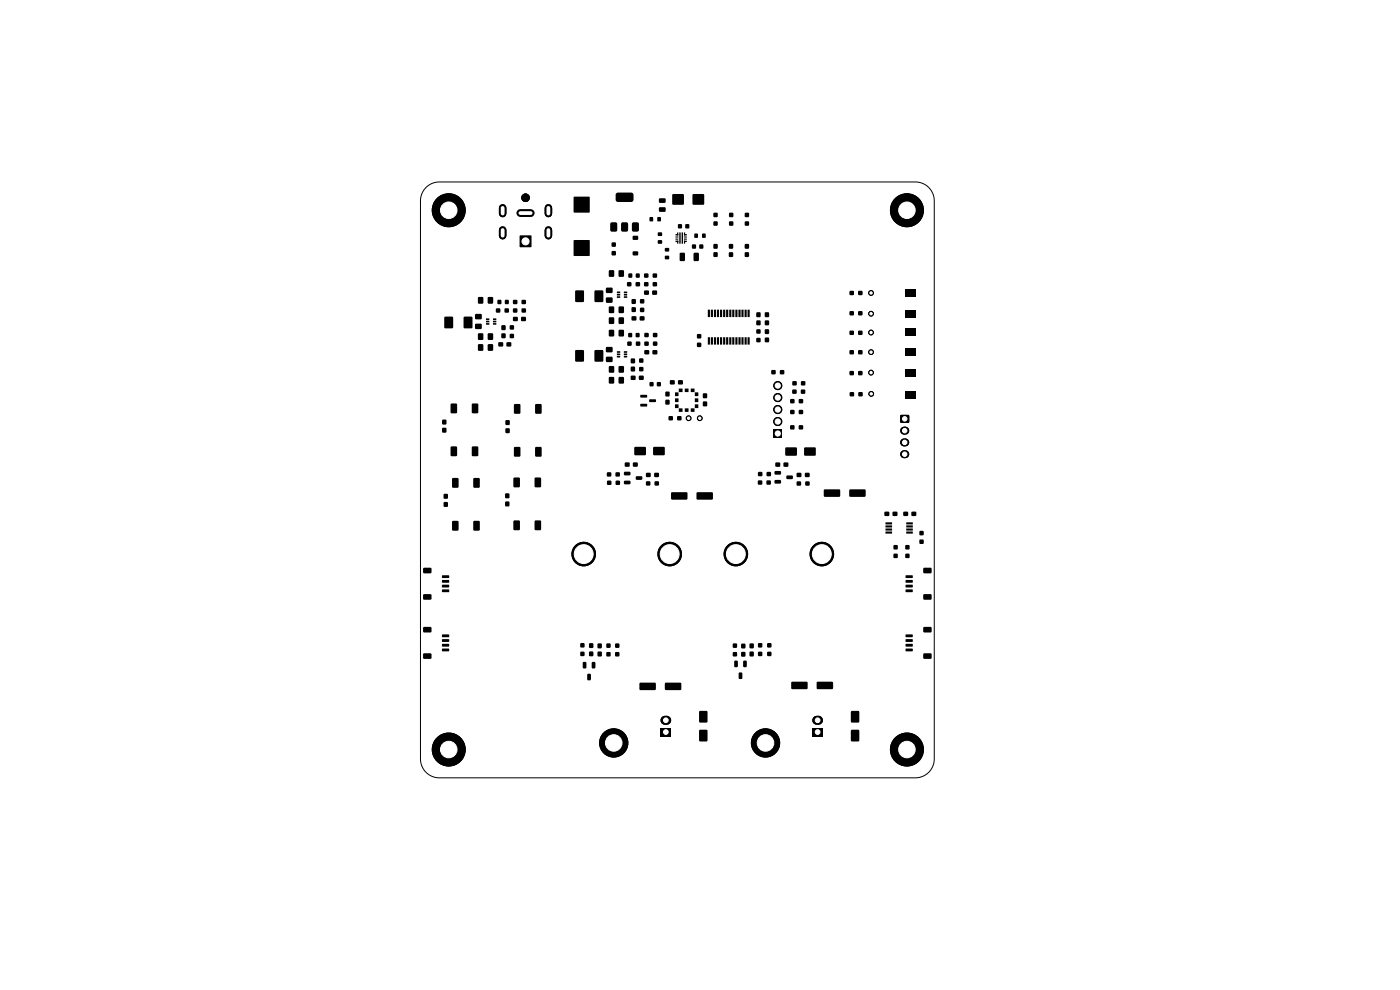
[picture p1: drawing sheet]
<svg xmlns="http://www.w3.org/2000/svg" width="297mm" height="210mm" viewBox="0 0 297 210" stroke-linecap="round" stroke-linejoin="round" font-family="sans-serif">
<g fill="#000">
<path d="M110.3 50h2.4v2.4h-2.4zM121.7 51h3.4v3.3h-3.4zM121.7 41.8h3.4v3.3h-3.4zM129.2 57.4h1v1.3h-1zM129.5 47.3l.3-.1h.9l.2 .1v1.5l-.1 .3-1 .1-.3-.2zM129.8 51.5h.8v.8h-.8zM129.8 53.3h.8v.8h-.8zM130.7 41l.4-.1h3l.3 .3-.1 1.4-.4 .3-3-.1-.3-.4v-1.2zM131.3 57.4h1v1.3h-1zM131.8 47.3l.3-.1h.9l.2 .1v1.5l-.1 .3-1 .1-.3-.2zM133.3 58h.8v.9h-.8zM134.1 47.3l.3-.1h.9l.2 .1v1.5l-.1 .3-1 .1-.3-.2z"/>
<path d="M134.9 58h.8v.9h-.8zM134.3 50.1h1v.7h-1zM134.3 53.4h1v.7h-1zM136.7 58.1h.8v.8h-.8zM137.8 46.1h.7v.8h-.7zM138.5 58.1h.8v.8h-.8zM139.5 46.1h.7v.8h-.7zM139.8 44h1.3l.1 .2v.6l-.2 .2-1.1-.1-.1-.2zM139.8 42.1h1.3l.1 .2v.6l-.2 .2-1.1-.1-.1-.2zM139.6 49.3h.8v.7h-.8zM139.6 51h.8v.7h-.8zM141.1 52.6h.8v.7h-.8z"/>
<path d="M141.1 54.3h.8v.7h-.8zM142.7 41.2h2.3v2.2h-2.3zM143.3 49.7h.6v.2h-.6zM143.3 50.2h.6v.2h-.6zM143.3 50.6h.6v.2h-.6zM143.3 51.1h.6v.2h-.6zM143.7 49.3h.2v.6h-.2zM143.7 51.1h.2v.6h-.2zM143.9 47.6h.7v.8h-.7zM144.1 49.3l.3 .1-.1 2.3h-.2zM144.2 53.7l.9-.1 .2 .2v1.4l-.1 .2h-.8l-.2-.2zM144.6 49.3l.3 .1-.1 2.3h-.2z"/>
<path d="M145.1 51.1h.2v.6h-.2zM145.1 51.1h.6v.2h-.6zM145.1 50.6h.6v.2h-.6zM145.1 50.2h.6v.2h-.6zM145.1 49.3h.2v.6h-.2zM145.1 49.7h.6v.2h-.6zM145.4 47.6h.8v.8h-.8zM146.8 51.9h.8v.8h-.8zM147 41.2h2.3v2.2h-2.3zM147.2 53.7l.8-.1 .3 .2v1.4l-.2 .2h-.7l-.3-.2zM147.3 49.6h.7v.8h-.7zM148.4 51.9h.8v.8h-.8z"/>
<path d="M149 49.6h.7v.8h-.7zM151.4 53.6h.8v.9h-.8zM151.4 51.8h.8v.9h-.8zM151.4 45.2h.8v.8h-.8zM151.4 47h.8v.8h-.8zM154.7 53.6h.8v.9h-.8zM154.7 51.8h.8v.9h-.8zM154.7 45.2h.8v.8h-.8zM154.7 47h.8v.8h-.8zM158 53.6h.9v.9h-.9zM158 51.8h.9v.9h-.9zM158 45.2h.9v.8h-.9z"/>
<path d="M158 47h.9v.8h-.9zM94.3 67.2h1.8v2.4h-1.8zM98.4 67.2h1.8v2.4h-1.8zM101.4 70.7h1.1v1.4h-1.1zM101.4 63.1h1.1v1.3h-1.1zM101.4 73.1h1.1v1.3h-1.1zM100.8 66.6h1.3v1.1h-1.3zM100.8 68.7h1.3v1.1h-1.3zM103.1 67.6l.7-.1v.3l-.7 .1zM103.1 68.1l.7-.1v.3l-.7 .1zM103.1 68.6l.7-.1v.3l-.7 .1zM103.5 70.7h1.1v1.4h-1.1z"/>
<path d="M103.5 63.1h1.1v1.3h-1.1zM103.5 73.1h1.1v1.3h-1.1zM104.6 68.6l.7-.1v.3l-.7 .1zM104.6 68.1l.7-.1v.3l-.7 .1zM104.6 67.6l.7-.1v.3l-.7 .1zM105.3 65.5h.8v.8h-.8zM105.6 63.6h.7v.9h-.7zM105.8 72.6h.9v.9h-.9zM107.1 65.5h.8v.8h-.8zM106.4 69h.8v1h-.8zM106.4 70.8h.8v.9h-.8zM107.1 63.6h.8v.9h-.8z"/>
<path d="M108.2 70.9h.8v.8h-.8zM108.2 69h.8v.9h-.8zM107.5 72.6h.9v.9h-.9zM108.9 65.5h.8v.8h-.8zM108.9 63.7h.8v.8h-.8zM108.9 67.3h.9v.8h-.9zM110.7 65.5h.8v.8h-.8zM110.7 63.7h.8v.8h-.8zM110.6 67.3h.9v.8h-.9zM122.1 74.3h1.7v2.4h-1.7zM122.1 61.7h1.7v2.3h-1.7zM126.2 74.3h1.7v2.4h-1.7z"/>
<path d="M126.2 61.7h1.7v2.3h-1.7zM129.2 77.7h1v1.3h-1zM129.2 65.1h1v1.3h-1zM129.2 67.4h1v1.3h-1zM129.2 70h1v1.3h-1zM128.6 61.1h1.3v1h-1.3zM128.6 63.1h1.3v1.1h-1.3zM128.6 73.6h1.3v1.1h-1.3zM128.6 75.7h1.3v1.1h-1.3zM130.9 61.9l.6-.1 .1 .3-.7 .1zM130.9 62.4l.6-.1 .1 .3-.7 .1zM130.9 62.9l.6-.1 .1 .3-.7 .1z"/>
<path d="M130.9 74.5h.6l.1 .3h-.7zM130.9 75h.6l.1 .3h-.7zM130.9 75.5h.6l.1 .3h-.7zM131.3 77.7h1v1.3h-1zM131.3 65.1h1v1.3h-1zM131.3 67.4h1v1.3h-1zM131.3 70h1v1.3h-1zM132.4 62.9l.6-.1 .1 .3-.7 .1zM132.4 62.4l.6-.1 .1 .3-.7 .1zM132.4 61.9l.6-.1 .1 .3-.7 .1zM132.4 75.5h.6l.1 .3h-.7zM132.4 75h.6l.1 .3h-.7z"/>
<path d="M132.4 74.5h.6l.1 .3h-.7zM133.1 59.9h.8v.8h-.8zM133.1 72.5h.9v.8h-.9zM133.3 70.7h.8v.8h-.8zM133.9 76.1h.8v.9h-.8zM133.9 77.8h.8v.9h-.8zM134 63.5h.8v.9h-.8zM134 65.2h.8v.9h-.8zM134.9 59.9h.8v.8h-.8zM134.9 70.7h.7v.8h-.7zM134.9 72.5h.9v.8h-.9zM134 67.1h1v.8h-1z"/>
<path d="M135.6 77.9h.8v.8h-.8zM135.6 76.1h.8v.8h-.8zM135.8 65.3h.8v.9h-.8zM135.8 63.5h.8v.8h-.8zM136.7 59.9h.8v.8h-.8zM136.7 72.5h.9v.8h-.9zM136.7 70.7h.9v.8h-.9zM135.7 67.1h1v.8h-1zM136.7 61.7h.9v.8h-.9zM136.7 74.3h1v.8h-1zM138.5 59.9h.8v.8h-.8zM138.6 72.5h.8v.8h-.8z"/>
<path d="M138.6 70.7h.8v.8h-.8zM138.4 61.7h.9v.8h-.9zM138.5 74.3h.9v.8h-.9zM147.9 72.7h.8v.9h-.8zM147.9 70.9h.8v.8h-.8zM150.2 65.7h.4v1.6l-.4-.1zM150.2 71.5l.4 .1v1.5h-.4zM150.8 65.7h.4v1.6l-.4-.1zM150.8 71.5l.4 .1v1.5h-.4zM151.5 65.7h.4v1.6l-.4-.1zM151.5 71.5l.4 .1v1.5h-.4zM152.1 65.7h.4v1.6l-.4-.1z"/>
<path d="M152.1 71.5l.4 .1v1.5h-.4zM152.8 65.7h.4v1.6l-.4-.1zM152.8 71.5l.4 .1v1.5h-.4zM153.4 65.7h.5l-.1 1.6-.4-.1zM153.4 71.5l.5 .1-.1 1.5h-.4zM154.1 65.7h.4v1.6l-.5-.1zM154.1 71.5l.4 .1v1.5h-.5zM154.7 65.7h.5l-.1 1.6-.4-.1zM154.7 71.5l.5 .1-.1 1.5h-.4zM155.4 65.7h.4v1.6l-.5-.1zM155.4 71.5l.4 .1v1.5h-.5zM156 65.7h.4v1.6l-.4-.1z"/>
<path d="M156 71.5l.4 .1v1.5h-.4zM156.7 65.7h.4v1.6l-.4-.1zM156.7 71.5l.4 .1v1.5h-.4zM157.3 65.7h.4v1.6l-.4-.1zM157.3 71.5l.4 .1v1.5h-.4zM158 65.7h.4v1.6l-.4-.1zM158 71.5l.4 .1v1.5h-.4zM158.6 65.7h.4v1.6l-.4-.1zM158.6 71.5l.4 .1v1.5h-.4zM160.5 71.7h.8v.9h-.8zM160.5 69.9h.8v.8h-.8zM160.5 68h.8v1h-.8z"/>
<path d="M160.5 66.3h.8v.9h-.8zM162.3 68h.8v.9h-.8zM162.3 66.3h.8v.9h-.8zM162.3 71.6h.8v1h-.8zM162.3 69.9h.8v.9h-.8zM163.7 78.5h.8v.9h-.8zM165.5 78.5h.8v.9h-.8zM180.3 70.2h.8v.8h-.8zM180.3 66h.8v.9h-.8zM180.3 61.7h.8v.9h-.8zM180.3 78.7h.8v.9h-.8zM180.3 74.3h.8v.8h-.8z"/>
<path d="M182.1 70.2h.8v.8h-.8zM182.1 66h.8v.9h-.8zM182.1 61.7h.8v.9h-.8zM182.1 78.7h.8v.9h-.8zM182.1 74.3h.8v.8h-.8zM192 61.4h1v1.5h-1zM192 65.8h1v1.5h-1zM192 78.3h1v1.5h-1zM192 69.8h1v1.5h-1zM192 74h1v1.5h-1zM193 61.4h.3v1.5h-.3zM193 65.8h.3v1.5h-.3z"/>
<path d="M193 78.3h.3v1.5h-.3zM193 69.8h.3v1.5h-.3zM193 74h.3v1.5h-.3zM193.3 61.4h1v1.5h-1zM193.3 65.8h1v1.5h-1zM193.3 78.3h1v1.5h-1zM193.3 69.8h1v1.5h-1zM193.3 74h1v1.5h-1zM93.8 89.1h.9v.9h-.9zM93.8 90.8h.9v.9h-.9zM95.6 85.7l1.1-.1 .3 .1v1.7l-.2 .3h-1l-.2-.2zM95.6 94.8l1.1-.1 .3 .1v1.7l-.2 .3h-1l-.2-.2z"/>
<path d="M100.1 85.7l1.1-.1 .3 .1v1.7l-.2 .3h-1l-.2-.2zM100.1 94.8l1.1-.1 .3 .1v1.7l-.2 .3h-1l-.2-.2zM107.3 89.2h.8v.9h-.8zM107.3 90.9h.8v.9h-.8zM109.1 85.8l1.1-.1 .2 .1v1.7l-.1 .3h-1l-.3-.2zM109.1 94.9l1.1-.1 .2 .1v1.7l-.1 .3h-1l-.3-.2zM113.6 85.8l1.1-.1 .2 .1v1.7l-.1 .3h-1l-.3-.2zM113.6 94.9l1.1-.1 .2 .1v1.7l-.1 .3h-1l-.3-.2zM129.2 80h1v1.3h-1zM131.3 80h1v1.3h-1zM132.6 98.1h.9v.9h-.9zM134.3 98.1h1v.9h-1z"/>
<path d="M133.9 79.7h.9v.8h-.9zM135.9 83.8h1.3l.1 .5h-1.4zM135.9 85.7h1.3l.1 .5h-1.4zM135.6 79.7h.9v.8h-.9zM134.6 94.9h2.4v1.6h-2.4zM137.7 84.7h1.4l.1 .5-1.4 .1zM137.8 81.1h.8v.8h-.8zM139.4 81.1h.8v.8h-.8zM138.6 94.9h2.4v1.6h-2.4zM141.9 88.3h.8v.8h-.8zM141.2 83.1h.8v1h-.8zM141.2 84.8h.8v1h-.8z"/>
<path d="M142.2 80.7h.9v.8h-.9zM143.2 85.8h.7v.8h-.7zM143.2 84.5h.7v.8h-.7zM143.2 83.2h.7v.8h-.7zM143.7 88.3h.8v.8h-.8zM143.9 80.7h.9v.8h-.9zM144 82.4h.8v.8h-.8zM144 86.6h.8v.8h-.8zM145.3 82.4h.8v.8h-.8zM145.3 86.6h.8v.8h-.8zM146.6 82.4h.7v.8h-.7zM146.6 86.6h.7v.8h-.7z"/>
<path d="M147.4 83.2h.7v.8h-.7zM147.4 84.5h.7v.8h-.7zM147.4 85.8h.7v.8h-.7zM149.2 83.5h.8v.9h-.8zM149.2 85.2h.8v.9h-.8zM164.5 98.2h1v.8h-1zM164.1 91.1h1.8v1.7h-1.8zM166.3 98.2h.9v.8h-.9zM167.7 87h.8v.8h-.8zM167.7 84.7h.8v.8h-.8zM167.7 90.2h.8v.9h-.8zM168.1 82.7h.9v.8h-.9z"/>
<path d="M168.1 80.9h.9v.8h-.9zM166.6 95h2.4v1.6h-2.4zM169.5 87h.8v.8h-.8zM169.5 84.7h.8v.8h-.8zM169.5 90.2h.8v.9h-.8zM169.9 82.7h.9v.8h-.9zM170 80.9h.8v.8h-.8zM170.6 95h2.4v1.6h-2.4zM180.3 83.2h.8v.8h-.8zM182.1 83.2h.9v.8h-.9zM191 88.1h1.8v1.5h-1.8zM192.1 83h1v1.5h-1z"/>
<path d="M193.1 83h.3v1.5h-.3zM193.4 83h1v1.5h-1zM94.2 104.8h.8v.9h-.8zM94.2 106.5h.8v1h-.8zM96 101.5l1-.1 .3 .1v1.7l-.2 .3h-1l-.2-.2zM96 110.6l1-.1 .3 .1v1.7l-.2 .3h-1l-.2-.2zM100.5 101.5l1-.1 .3 .1v1.7l-.2 .3h-1l-.2-.2zM100.5 110.6l1-.1 .3 .1v1.7l-.2 .3h-1l-.2-.2zM107.2 104.7h.8v.9h-.8zM107.2 106.4h.8v1h-.8zM109 101.4l1.1-.1 .2 .1v1.7l-.2 .3h-.9l-.3-.2zM109 110.5l1.1-.1 .2 .1v1.7l-.2 .3h-.9l-.3-.2z"/>
<path d="M113.5 101.4l1.1-.1 .2 .1v1.7l-.2 .3h-.9l-.3-.2zM113.5 110.5l1.1-.1 .2 .1v1.7l-.2 .3h-.9l-.3-.2zM128.8 100.2h.8v.8h-.8zM128.8 102h.9v.8h-.9zM130.6 100.2h.9v.8h-.9zM130.6 102h.9v.8h-.9zM132.4 100.1h1.2l.1 .6-.2 .1h-1l-.1-.2zM132.4 102h1.2l.1 .6-.2 .1h-1l-.1-.2zM134.9 101.1l1.2-.1 .2 .6-.3 .2h-1l-.1-.3zM137.1 102.1h.8v.9h-.8zM137.1 100.3h.9v.9h-.9zM138.8 100.3h.9v.9h-.9z"/>
<path d="M138.9 102.1h.8v.9h-.8zM142.4 104.5l3.3-.1 .2 .3-.1 1.1-.2 .2h-3.1l-.1-.2zM147.8 104.5l3.3-.1 .1 .3v1.1l-.2 .2h-3.1l-.1-.2zM160.8 102h.9v.8h-.9zM160.8 100.2h.9v.8h-.9zM162.6 102h.9v.8h-.9zM162.7 100.2h.8v.8h-.8zM164.4 100l1.2-.1 .1 .6-.2 .2h-1.1l-.1-.3zM164.4 101.9l1.2-.1 .1 .6-.2 .2h-1.1l-.1-.3zM166.9 100.9h1.2l.1 .6-.2 .1h-1l-.2-.2zM169 102.2h.9v.8h-.9zM169 100.3h1v.9h-1z"/>
<path d="M170.8 100.3h.9v.9h-.9zM170.9 102.2h.8v.8h-.8zM174.8 103.9l3.3-.1 .1 .3v1.1l-.2 .2h-3.1l-.2-.2zM180.2 103.9l3.3-.1 .1 .3v1.1l-.2 .2h-3.1l-.2-.2zM187.7 108.6h.9v.8h-.9zM187.9 110.8h1.3v.4h-1.3zM187.9 111.5h1.3v.4h-1.3zM187.9 112.1h1.3v.4h-1.3zM187.9 112.8h1.3v.4h-1.3zM189.4 108.6h.9v.8h-.9zM189.6 117.5h.8v.8h-.8zM189.6 115.7h.8v.8h-.8z"/>
<path d="M192.3 112.8h1.3v.4h-1.3zM192.3 112.1h1.3v.4h-1.3zM192.3 111.5h1.3v.4h-1.3zM192.3 110.8h1.3v.4h-1.3zM192.1 117.5h.8v.8h-.8zM192.1 115.7h.8v.8h-.8zM191.7 108.6h.9v.8h-.9zM193.4 108.6h.9v.8h-.9zM195.1 114.5h.8v.8h-.8zM195.1 112.7h.8v.8h-.8zM89.8 120.5l1.6-.1 .2 .3-.1 .8-.2 .1h-1.4l-.2-.2zM89.8 126.1l1.6-.1 .2 .3-.1 .8-.2 .1h-1.4l-.2-.2z"/>
<path d="M89.8 133h1.6l.2 .2-.1 .8-.2 .2h-1.4l-.2-.3zM89.8 138.6h1.6l.2 .2-.1 .8-.2 .2h-1.4l-.2-.3zM93.8 122.1l1.4-.1 .1 .5-1.5 .1zM93.8 123.1l1.4-.1 .1 .5-1.5 .1zM93.8 124.1l1.4-.1 .1 .5-1.5 .1zM93.8 125.1l1.4-.1 .1 .5-1.5 .1zM93.8 134.6h1.4l.1 .5-1.5 .1zM93.8 135.6h1.4l.1 .5-1.5 .1zM93.8 136.6h1.4l.1 .5-1.5 .1zM93.8 137.6h1.4l.1 .5-1.5 .1zM123.1 138.3h.9v.8h-.9zM123.1 136.5h.9v.8h-.9z"/>
<path d="M125 136.5h.8v.9h-.8zM125 138.2h.8v1h-.8zM126.8 138.3h.8v.9h-.8zM126.8 136.5h.8v1h-.8zM128.7 138.4h.8v.8h-.8zM128.7 136.5h.8v.9h-.8zM130.5 138.4h.9v.8h-.9zM130.5 136.5h.9v.9h-.9zM155.5 138.4h.8v.8h-.8zM155.5 136.5h.8v.9h-.8zM157.3 136.6h.8v.9h-.8zM157.3 138.3h.8v.9h-.8z"/>
<path d="M159.1 138.3h.8v.9h-.8zM159.1 136.5h.8v1h-.8zM160.9 138.3h.8v.8h-.8zM160.9 136.5h.8v.8h-.8zM162.8 138.3h.8v.8h-.8zM162.8 136.5h.8v.8h-.8zM192.1 137.6h1.5v.5l-1.4 .1zM192.1 136.6h1.5v.5l-1.4 .1zM192.1 135.6h1.5v.5l-1.4 .1zM192.1 134.6h1.5v.5l-1.4 .1zM192.1 125.1l1.5-.1v.5l-1.4 .1zM192.1 124.1l1.5-.1v.5l-1.4 .1z"/>
<path d="M192.1 123.1l1.5-.1v.5l-1.4 .1zM192.1 122.1l1.5-.1v.5l-1.4 .1zM195.9 138.6h1.6l.1 .2v.8l-.2 .2h-1.4l-.2-.3zM195.9 133h1.6l.1 .2v.8l-.2 .2h-1.4l-.2-.3zM195.9 126.1l1.6-.1 .1 .3v.8l-.2 .1h-1.4l-.2-.2zM195.9 120.5l1.6-.1 .1 .3v.8l-.2 .1h-1.4l-.2-.2zM123.7 140.5l.5-.1 .2 .2v1l-.1 .2-.7-.1zM124.6 143l.5-.1 .2 .2 .1 1-.2 .2-.6-.1zM125.6 140.5l.5-.1 .2 .2v1l-.1 .2-.7-.1zM135.7 144.9l3.3-.1 .1 .3v1.1l-.2 .2h-3.1l-.2-.2zM140.1 154.3h2.3v1.9h-2.3zM141.1 144.9l3.3-.1 .1 .3v1.1l-.2 .2h-3.1l-.2-.2z"/>
<path d="M148.4 154.9h1.6v2.3h-1.6zM148.4 150.9h1.6v2.3h-1.6zM155.8 140.2l.5-.1 .2 .2v1l-.1 .2-.6-.1zM156.8 142.7l.4-.1 .3 .2v1l-.2 .2-.6-.1zM157.7 140.2l.5-.1 .2 .2v1l-.1 .2-.6-.1zM167.9 144.7l3.3-.1 .1 .3v1.1l-.2 .2h-3.1l-.2-.2zM172.3 154.3h2.3v1.9h-2.3zM173.3 144.7l3.3-.1 .1 .3v1.1l-.2 .2h-3.1l-.2-.2zM180.6 154.9h1.6v2.3h-1.6zM180.6 150.9h1.6v2.3h-1.6z"/>
</g>
<g fill="#000" stroke="#000" stroke-width=".21">
<circle cx="95.2" cy="44.6" r="3.5"/>
<circle cx="111.5" cy="41.9" r=".8"/>
<circle cx="192.4" cy="44.6" r="3.5"/>
<circle cx="184.8" cy="62.1" r=".5"/>
<circle cx="184.8" cy="66.5" r=".5"/>
<circle cx="184.8" cy="70.5" r=".5"/>
<circle cx="184.8" cy="74.7" r=".5"/>
<circle cx="184.8" cy="79" r=".5"/>
<circle cx="146.1" cy="88.7" r=".5"/>
<circle cx="148.4" cy="88.7" r=".5"/>
<circle cx="165" cy="86.9" r=".85"/>
<circle cx="165" cy="81.8" r=".85"/>
<circle cx="165" cy="89.4" r=".85"/>
<circle cx="165" cy="84.3" r=".85"/>
<circle cx="184.8" cy="83.5" r=".5"/>
<circle cx="123.8" cy="117.5" r="2.5"/>
<circle cx="142.1" cy="117.5" r="2.5"/>
<circle cx="156.1" cy="117.5" r="2.5"/>
<circle cx="174.3" cy="117.5" r="2.5"/>
<circle cx="95.2" cy="159" r="3.5"/>
<circle cx="130.2" cy="157.6" r="3"/>
<circle cx="162.4" cy="157.6" r="3"/>
<circle cx="192.4" cy="159" r="3.5"/>
</g>
<path d="M106.6 44.1v1.2M106.6 48.8v1.2M110.4 45.2h2.2M116.3 44.1v1.2M116.3 48.8v1.2" fill="none" stroke="#000" stroke-width="1.6"/>
<path d="M141.1 152.8h.3M173.3 152.8h.3" fill="none" stroke="#000" stroke-width="1.9"/>
<path d="M191.8 91.4h.2M191.8 93.9h.2M191.8 96.4h.2" fill="none" stroke="#000" stroke-width="1.7"/>
<path d="M90.4 39.8a4 4 0 0 1 2.8-1.2h101a4 4 0 0 1 4 4v118.4a4 4 0 0 1-4 4h-101a4 4 0 0 1-4-4v-118.4a4 4 0 0 1 1.2-2.8z" fill="none" stroke="#000" stroke-width=".21"/>
<g fill="#fff" stroke="#fff" stroke-width=".21">
<circle cx="184.8" cy="62.1" r=".25"/>
<circle cx="111.5" cy="51.2" r=".75"/>
<circle cx="146.1" cy="88.7" r=".25"/>
<circle cx="95.2" cy="44.6" r="1.75"/>
<circle cx="184.8" cy="70.5" r=".25"/>
<circle cx="192.4" cy="159" r="1.75"/>
<circle cx="148.5" cy="88.7" r=".25"/>
<circle cx="184.8" cy="79" r=".25"/>
<circle cx="162.4" cy="157.6" r="1.75"/>
<circle cx="173.5" cy="155.3" r=".5"/>
<circle cx="173.5" cy="152.8" r=".5"/>
<circle cx="174.3" cy="117.5" r="2"/>
<circle cx="156.1" cy="117.5" r="2"/>
<circle cx="184.8" cy="66.5" r=".25"/>
<circle cx="192.4" cy="44.6" r="1.75"/>
<circle cx="184.8" cy="74.7" r=".25"/>
<circle cx="130.2" cy="157.6" r="1.75"/>
<circle cx="141.3" cy="155.3" r=".5"/>
<circle cx="141.3" cy="152.8" r=".5"/>
<circle cx="142.1" cy="117.5" r="2"/>
<circle cx="123.8" cy="117.5" r="2"/>
<circle cx="184.8" cy="83.5" r=".25"/>
<circle cx="165" cy="92" r=".55"/>
<circle cx="165" cy="89.4" r=".55"/>
<circle cx="165" cy="86.9" r=".55"/>
<circle cx="165" cy="84.3" r=".55"/>
<circle cx="165" cy="81.8" r=".55"/>
<circle cx="191.9" cy="88.8" r=".47"/>
<circle cx="191.9" cy="91.4" r=".47"/>
<circle cx="191.9" cy="93.8" r=".47"/>
<circle cx="191.9" cy="96.4" r=".47"/>
<circle cx="95.2" cy="159" r="1.75"/>
</g>
<path d="M106.6 44.1v1.2M106.6 48.8v1.2M110.4 45.2h2.2M116.3 44.1v1.2M116.3 48.8v1.2" fill="none" stroke="#fff" stroke-width=".8"/>
</svg>
